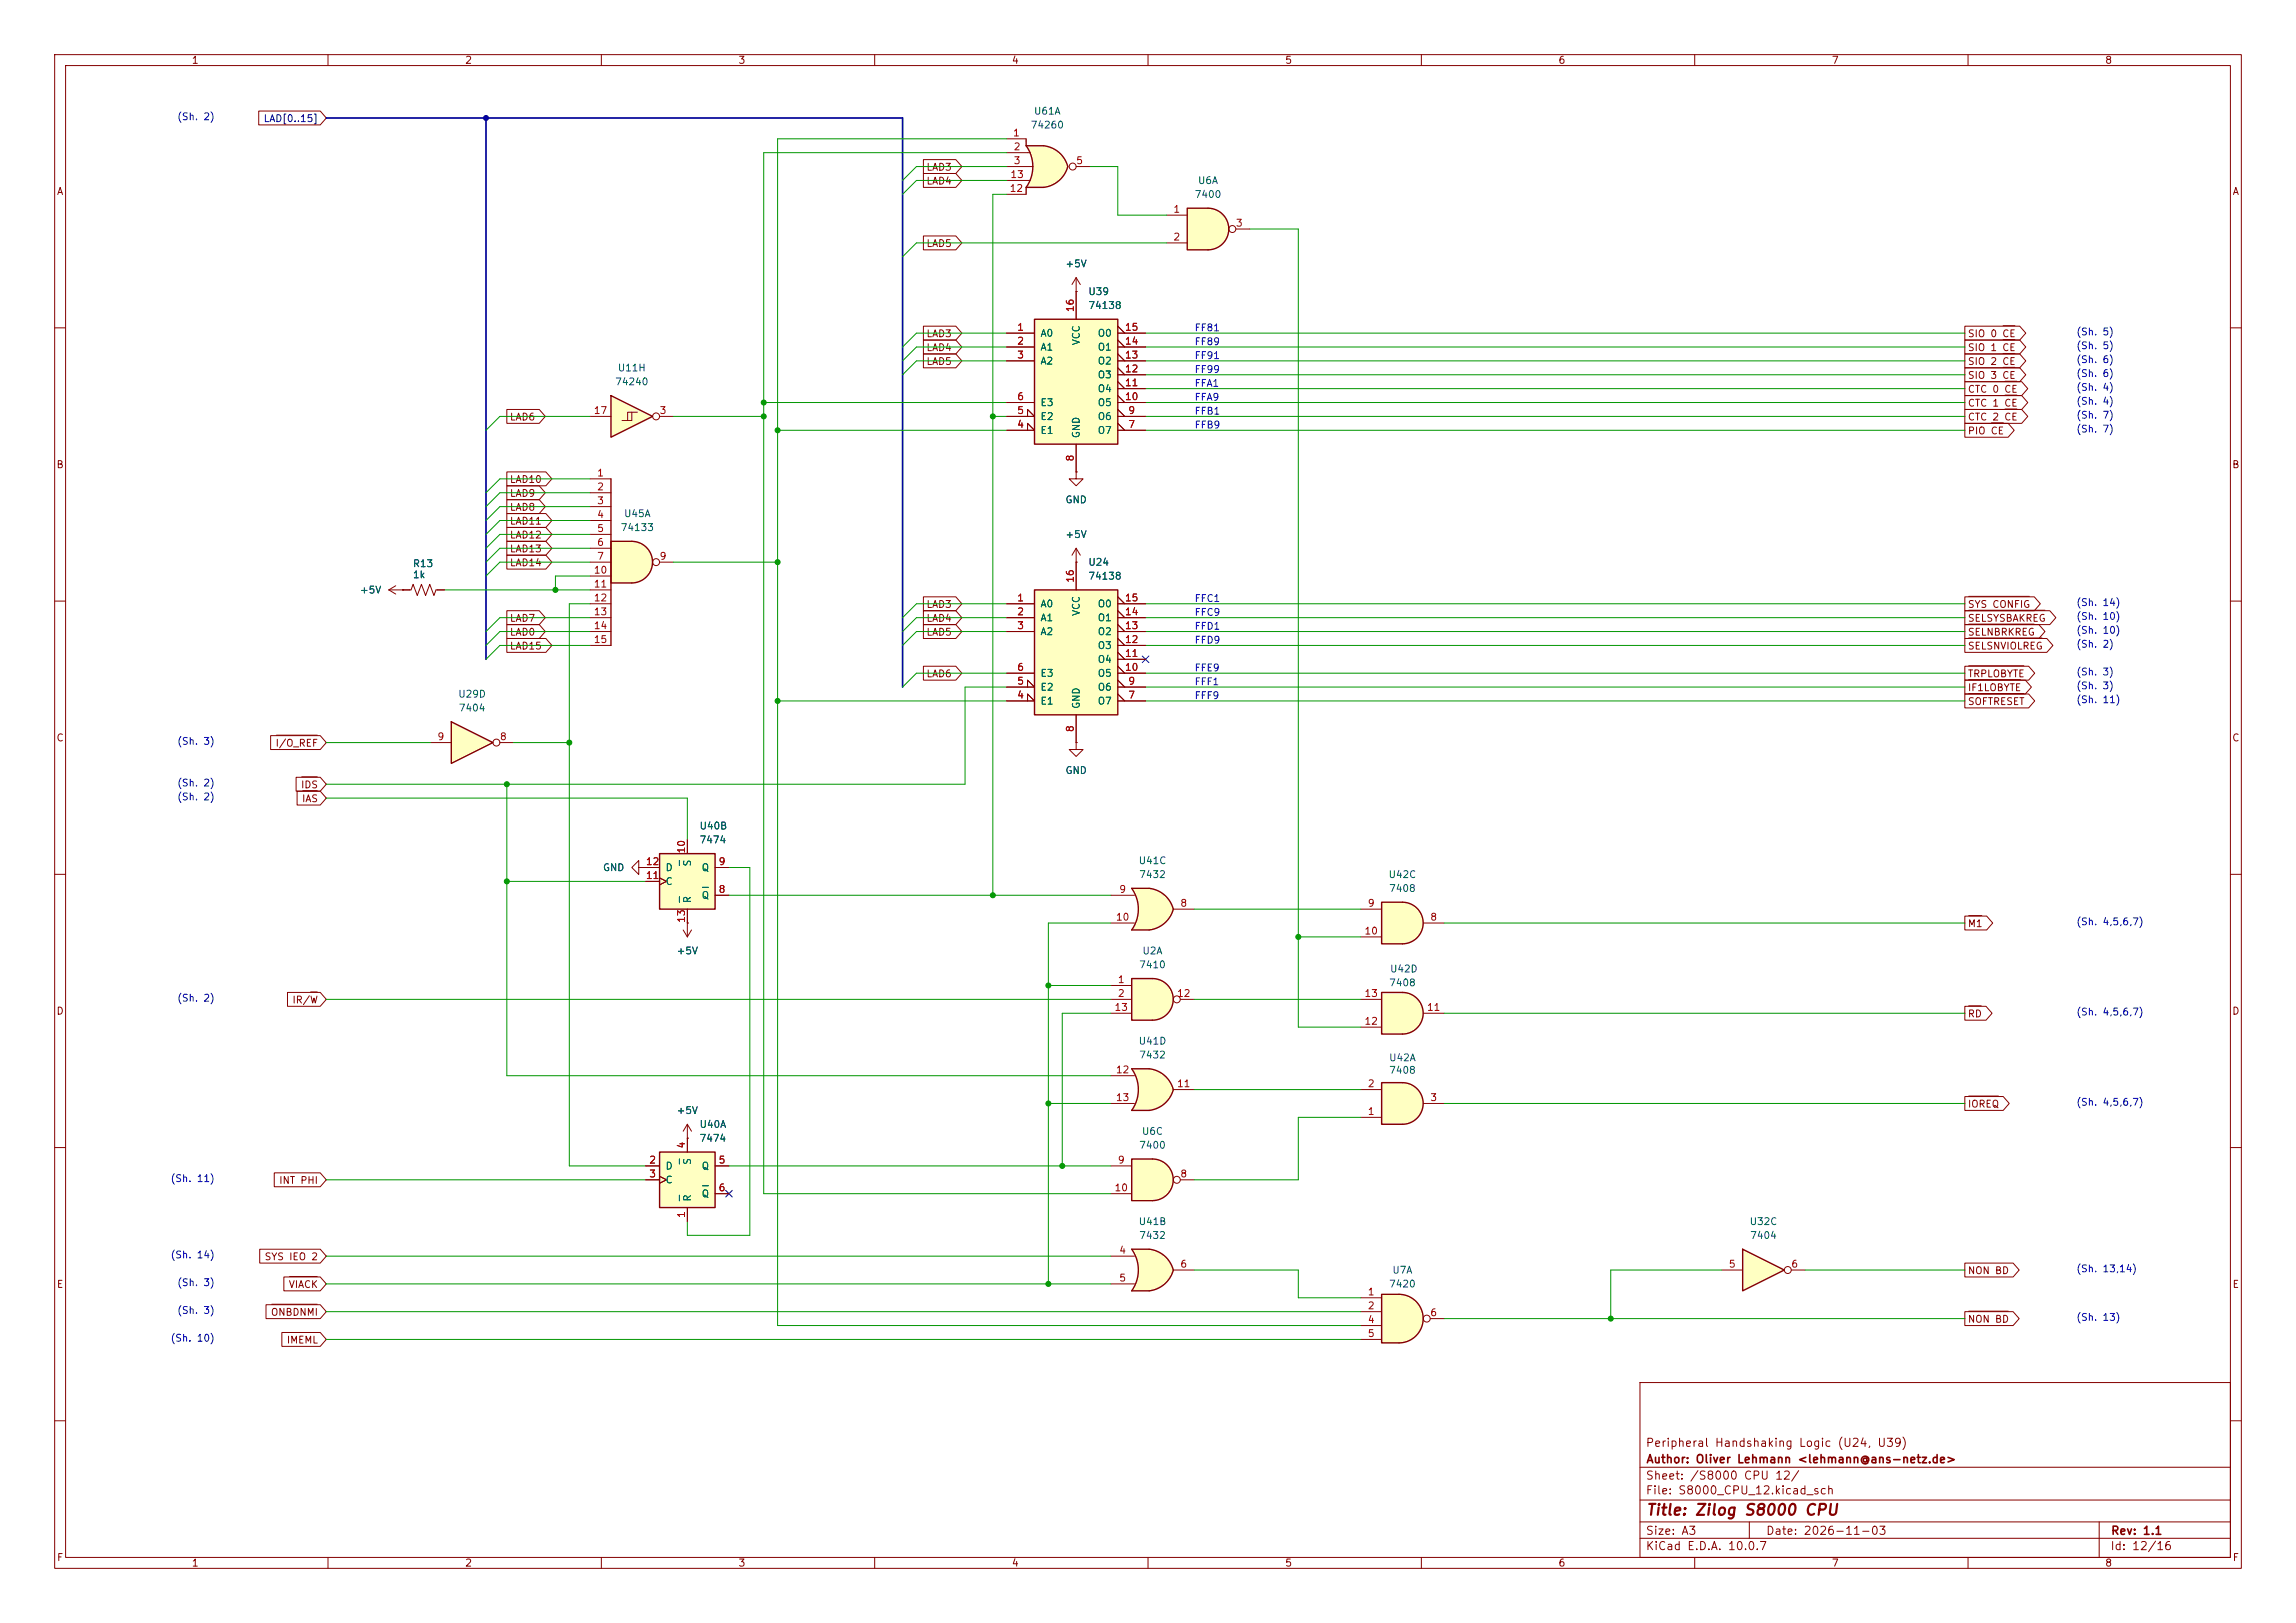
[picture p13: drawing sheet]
<svg xmlns="http://www.w3.org/2000/svg" width="420mm" height="297mm" viewBox="0 0 420 297" stroke-linecap="round" stroke-linejoin="round" font-family="sans-serif">
<defs><g id="words">
<text font-size="2" fill="#840000" x="301" y="277.8">Title: Zilog S8000 CPU</text>
<g font-size="1.5" fill="#840000">
<text x="300.9" y="265.1">Peripheral Handshaking Logic (U24, U39)</text>
<text x="301" y="268.1">Author: Oliver Lehmann &lt;lehmann@ans-netz.de&gt;</text>
<text x="300.9" y="273.8">File: S8000_CPU_12.kicad_sch</text>
<text x="300.9" y="271.1">Sheet: /S8000 CPU 12/</text>
<text x="300.9" y="281.2">Size: A3</text>
<text x="322.9" y="281.2">Date: 2026-11-03</text>
<text x="386" y="281.2">Rev: 1.1</text>
<text x="300.9" y="284">KiCad E.D.A. 10.0.7</text>
<text x="385.9" y="284">Id: 12/16</text>
</g>
<g font-size="1.3" fill="#840000">
<text x="35" y="12">1</text>
<text x="85" y="12">2</text>
<text x="135" y="12">3</text>
<text x="185" y="12">4</text>
<text x="235" y="12">5</text>
<text x="285" y="12">6</text>
<text x="335" y="12">7</text>
<text x="385" y="12">8</text>
<text x="10.3" y="36">A</text>
<text x="169.4" y="34.1">LAD4</text>
<text x="169.4" y="31.5">LAD3</text>
<text x="408.3" y="36">A</text>
<text x="169.4" y="45.5">LAD5</text>
<text x="169.4" y="64.6">LAD4</text>
<text x="169.4" y="62">LAD3</text>
<text x="359.9" y="62">SIO 0 CE</text>
<text x="359.9" y="64.6">SIO 1 CE</text>
<text x="169.4" y="67.1">LAD5</text>
<text x="359.9" y="69.6">SIO 3 CE</text>
<text x="359.9" y="67.1">SIO 2 CE</text>
<text x="93.2" y="77.3">LAD6</text>
<text x="359.9" y="77.3">CTC 2 CE</text>
<text x="359.9" y="72.2">CTC 0 CE</text>
<text x="359.9" y="74.7">CTC 1 CE</text>
<text x="359.9" y="79.8">PIO CE</text>
<text x="10.2" y="86">B</text>
<text x="93.2" y="88.7">LAD10</text>
<text x="408.2" y="86">B</text>
<text x="93.2" y="91.2">LAD9</text>
<text x="93.2" y="93.8">LAD8</text>
<text x="93.2" y="98.8">LAD12</text>
<text x="93.2" y="101.4">LAD13</text>
<text x="93.2" y="96.3">LAD11</text>
<text x="93.2" y="103.9">LAD14</text>
<text x="169.4" y="111.5">LAD3</text>
<text x="359.9" y="111.5">SYS CONFIG</text>
<text x="93.2" y="119.2">LAD15</text>
<text x="93.2" y="114.1">LAD7</text>
<text x="93.2" y="116.6">LAD0</text>
<text x="169.4" y="114.1">LAD4</text>
<text x="169.4" y="116.6">LAD5</text>
<text x="359.9" y="114.1">SELSYSBAKREG</text>
<text x="359.9" y="119.2">SELSNVIOLREG</text>
<text x="359.9" y="116.6">SELNBRKREG</text>
<text x="169.4" y="124.2">LAD6</text>
<text x="359.9" y="124.2">TRPLOBYTE</text>
<text x="359.9" y="129.3">SOFTRESET</text>
<text x="359.9" y="126.8">IF1LOBYTE</text>
<text x="10.2" y="136">C</text>
<text x="50.3" y="136.9">I/O_REF</text>
<text x="408.2" y="136">C</text>
<text x="54.9" y="144.6">IDS</text>
<text x="55.1" y="147.1">IAS</text>
<text x="359.9" y="170">M1</text>
<text x="10.2" y="186">D</text>
<text x="53.4" y="183.9">IR/W</text>
<text x="408.2" y="186">D</text>
<text x="359.9" y="186.5">RD</text>
<text x="359.9" y="203">IOREQ</text>
<text x="51" y="217">INT PHI</text>
<text x="48.3" y="230.9">SYS IEO 2</text>
<text x="359.9" y="233.5">NON BD</text>
<text x="10.3" y="236">E</text>
<text x="52.7" y="236">VIACK</text>
<text x="408.3" y="236">E</text>
<text x="49.4" y="241.1">ONBDNMI</text>
<text x="359.9" y="242.4">NON BD</text>
<text x="52.3" y="246.2">IMEML</text>
<text x="10.3" y="286">F</text>
<text x="35" y="287">1</text>
<text x="85" y="287">2</text>
<text x="135" y="287">3</text>
<text x="185" y="287">4</text>
<text x="235" y="287">5</text>
<text x="285" y="287">6</text>
<text x="335" y="287">7</text>
<text x="385" y="287">8</text>
<text x="408.3" y="286">F</text>
</g>
<g font-size="1.3" fill="#0000c2">
<text x="32.3" y="22.3">(Sh. 2)</text>
<text x="218.4" y="63.5">FF89</text>
<text x="218.4" y="60.9">FF81</text>
<text x="379.7" y="64.2">(Sh. 5)</text>
<text x="379.7" y="61.7">(Sh. 5)</text>
<text x="218.4" y="68.6">FF99</text>
<text x="218.4" y="71.1">FFA1</text>
<text x="218.4" y="66">FF91</text>
<text x="379.7" y="69.3">(Sh. 6)</text>
<text x="379.7" y="71.8">(Sh. 4)</text>
<text x="379.7" y="66.8">(Sh. 6)</text>
<text x="218.4" y="73.6">FFA9</text>
<text x="218.4" y="76.2">FFB1</text>
<text x="379.7" y="76.9">(Sh. 7)</text>
<text x="379.7" y="74.4">(Sh. 4)</text>
<text x="218.4" y="78.7">FFB9</text>
<text x="379.7" y="79.5">(Sh. 7)</text>
<text x="218.4" y="113">FFC9</text>
<text x="218.4" y="110.5">FFC1</text>
<text x="379.7" y="111.2">(Sh. 14)</text>
<text x="379.7" y="113.7">(Sh. 10)</text>
<text x="218.4" y="118.1">FFD9</text>
<text x="218.4" y="115.5">FFD1</text>
<text x="379.7" y="116.3">(Sh. 10)</text>
<text x="379.7" y="118.8">(Sh. 2)</text>
<text x="218.4" y="125.7">FFF1</text>
<text x="218.4" y="123.2">FFE9</text>
<text x="379.7" y="123.9">(Sh. 3)</text>
<text x="218.4" y="128.2">FFF9</text>
<text x="379.7" y="126.4">(Sh. 3)</text>
<text x="379.7" y="129">(Sh. 11)</text>
<text x="32.3" y="136.6">(Sh. 3)</text>
<text x="32.3" y="146.8">(Sh. 2)</text>
<text x="32.3" y="144.2">(Sh. 2)</text>
<text x="379.7" y="169.6">(Sh. 4,5,6,7)</text>
<text x="32.3" y="183.6">(Sh. 2)</text>
<text x="379.7" y="186.1">(Sh. 4,5,6,7)</text>
<text x="379.7" y="202.6">(Sh. 4,5,6,7)</text>
<text x="31.1" y="216.6">(Sh. 11)</text>
<text x="31.1" y="230.6">(Sh. 14)</text>
<text x="379.7" y="233.1">(Sh. 13,14)</text>
<text x="32.3" y="235.7">(Sh. 3)</text>
<text x="31.1" y="245.8">(Sh. 10)</text>
<text x="32.3" y="240.7">(Sh. 3)</text>
<text x="379.7" y="242">(Sh. 13)</text>
</g>
<text font-size="1.3" fill="#000084" x="48.1" y="22.6">LAD[0..15]</text>
<g font-size="1.3" fill="#006464">
<text x="188.4" y="23.8">74260</text>
<text x="189" y="21.3">U61A</text>
<text x="219" y="34">U6A</text>
<text x="218.4" y="36.5">7400</text>
<text x="194.8" y="49.2">+5V</text>
<text x="199" y="54.3">U39</text>
<text x="199" y="56.8">74138</text>
<text x="190.2" y="61.9">A0</text>
<text x="190.2" y="64.5">A1</text>
<text x="197.8" y="63.3" transform="rotate(-90 197.8 63.3)">VCC</text>
<text x="200.7" y="64.5">O1</text>
<text x="200.7" y="61.9">O0</text>
<text x="112.4" y="70.8">74240</text>
<text x="112.9" y="68.3">U11H</text>
<text x="190.2" y="67">A2</text>
<text x="200.7" y="69.5">O3</text>
<text x="200.7" y="67">O2</text>
<text x="190.2" y="77.2">E2</text>
<text x="190.2" y="74.6">E3</text>
<text x="200.7" y="77.2">O6</text>
<text x="200.7" y="74.6">O5</text>
<text x="200.7" y="72.1">O4</text>
<text x="190.2" y="79.7">E1</text>
<text x="197.8" y="80.3" transform="rotate(-90 197.8 80.3)">GND</text>
<text x="200.7" y="79.7">O7</text>
<text x="114" y="94.9">U45A</text>
<text x="194.8" y="92.4">GND</text>
<text x="113.4" y="97.5">74133</text>
<text x="194.8" y="98.8">+5V</text>
<text x="75.4" y="104.1">R13</text>
<text x="75.4" y="106.1">1k</text>
<text x="199" y="103.8">U24</text>
<text x="199" y="106.4">74138</text>
<text x="65.7" y="108.9">+5V</text>
<text x="190.2" y="111.5">A0</text>
<text x="190.2" y="114">A1</text>
<text x="197.8" y="112.8" transform="rotate(-90 197.8 112.8)">VCC</text>
<text x="200.7" y="114">O1</text>
<text x="200.7" y="111.5">O0</text>
<text x="190.2" y="116.5">A2</text>
<text x="200.7" y="119.1">O3</text>
<text x="200.7" y="116.5">O2</text>
<text x="190.2" y="124.2">E3</text>
<text x="200.7" y="124.2">O5</text>
<text x="200.7" y="121.6">O4</text>
<text x="83.7" y="128">U29D</text>
<text x="83.8" y="130.5">7404</text>
<text x="190.2" y="129.2">E1</text>
<text x="190.2" y="126.7">E2</text>
<text x="197.8" y="129.8" transform="rotate(-90 197.8 129.8)">GND</text>
<text x="200.7" y="129.2">O7</text>
<text x="200.7" y="126.7">O6</text>
<text x="194.8" y="141.9">GND</text>
<text x="127.9" y="152.1">U40B</text>
<text x="127.9" y="154.6">7474</text>
<text x="110.2" y="159.7">GND</text>
<text x="121.6" y="159.7">D</text>
<text x="126.7" y="158.7" transform="rotate(-90 126.7 158.7)">S</text>
<text x="128.2" y="159.7">Q</text>
<text x="208.2" y="158.4">U41C</text>
<text x="208.3" y="161">7432</text>
<text x="253.9" y="161">U42C</text>
<text x="121.6" y="162.3">C</text>
<text x="126.7" y="165.4" transform="rotate(-90 126.7 165.4)">R</text>
<text x="128.2" y="164.8">Q</text>
<text x="254" y="163.5">7408</text>
<text x="123.7" y="175">+5V</text>
<text x="208.3" y="177.5">7410</text>
<text x="208.9" y="175">U2A</text>
<text x="254.2" y="178.3">U42D</text>
<text x="254" y="180.8">7408</text>
<text x="208.2" y="191.5">U41D</text>
<text x="208.3" y="194">7432</text>
<text x="254" y="194.5">U42A</text>
<text x="254" y="196.8">7408</text>
<text x="123.7" y="204.2">+5V</text>
<text x="127.9" y="206.7">U40A</text>
<text x="127.9" y="209.2">7474</text>
<text x="208.8" y="208">U6C</text>
<text x="121.6" y="214.3">D</text>
<text x="126.7" y="213.3" transform="rotate(-90 126.7 213.3)">S</text>
<text x="128.2" y="214.3">Q</text>
<text x="208.3" y="210.5">7400</text>
<text x="121.6" y="216.9">C</text>
<text x="126.7" y="220" transform="rotate(-90 126.7 220)">R</text>
<text x="128.2" y="219.4">Q</text>
<text x="208.2" y="224.5">U41B</text>
<text x="208.3" y="227">7432</text>
<text x="319.9" y="224.5">U32C</text>
<text x="320" y="227">7404</text>
<text x="254.6" y="233.4">U7A</text>
<text x="254" y="235.9">7420</text>
</g>
<g font-size="1.3" fill="#a90000">
<text x="185.2" y="25.3">1</text>
<text x="185.3" y="27.8">2</text>
<text x="184.6" y="35.4">12</text>
<text x="184.7" y="32.9">13</text>
<text x="185.3" y="30.3">3</text>
<text x="196.8" y="30.3">5</text>
<text x="214.5" y="39.2">1</text>
<text x="226" y="41.8">3</text>
<text x="214.5" y="44.3">2</text>
<text x="196.7" y="57.2" transform="rotate(-90 196.7 57.2)">16</text>
<text x="186" y="60.8">1</text>
<text x="186" y="63.4">2</text>
<text x="186" y="65.9">3</text>
<text x="205.7" y="65.9">13</text>
<text x="205.7" y="63.4">14</text>
<text x="205.7" y="60.8">15</text>
<text x="205.7" y="71">11</text>
<text x="205.7" y="68.4">12</text>
<text x="108.5" y="76.1">17</text>
<text x="120.6" y="76.1">3</text>
<text x="186" y="76.1">5</text>
<text x="186" y="73.5">6</text>
<text x="205.7" y="73.5">10</text>
<text x="206.3" y="76.1">9</text>
<text x="186" y="78.6">4</text>
<text x="206.3" y="78.6">7</text>
<text x="109.1" y="87.5">1</text>
<text x="196.7" y="84.6" transform="rotate(-90 196.7 84.6)">8</text>
<text x="109.1" y="90">2</text>
<text x="109.1" y="92.6">3</text>
<text x="109.1" y="95.1">4</text>
<text x="109.1" y="97.7">5</text>
<text x="109.1" y="100.2">6</text>
<text x="108.5" y="105.3">10</text>
<text x="108.5" y="107.8">11</text>
<text x="109.1" y="102.7">7</text>
<text x="120.6" y="102.7">9</text>
<text x="196.7" y="106.7" transform="rotate(-90 196.7 106.7)">16</text>
<text x="108.5" y="110.4">12</text>
<text x="108.5" y="112.9">13</text>
<text x="186" y="110.4">1</text>
<text x="186" y="112.9">2</text>
<text x="205.7" y="112.9">14</text>
<text x="205.7" y="110.4">15</text>
<text x="108.5" y="115.4">14</text>
<text x="108.5" y="118">15</text>
<text x="186" y="115.4">3</text>
<text x="205.7" y="118">12</text>
<text x="205.7" y="115.4">13</text>
<text x="186" y="125.6">5</text>
<text x="186" y="123.1">6</text>
<text x="205.7" y="123.1">10</text>
<text x="205.7" y="120.5">11</text>
<text x="206.3" y="125.6">9</text>
<text x="186" y="128.1">4</text>
<text x="206.3" y="128.1">7</text>
<text x="79.9" y="135.8">9</text>
<text x="91.3" y="135.8">8</text>
<text x="196.7" y="134.1" transform="rotate(-90 196.7 134.1)">8</text>
<text x="118" y="161.2">11</text>
<text x="118" y="158.6">12</text>
<text x="125.6" y="156.3" transform="rotate(-90 125.6 156.3)">10</text>
<text x="131.3" y="158.6">9</text>
<text x="131.3" y="163.7">8</text>
<text x="204.6" y="163.7">9</text>
<text x="215.8" y="166.2">8</text>
<text x="250.1" y="166.2">9</text>
<text x="125.6" y="169" transform="rotate(-90 125.6 169)">13</text>
<text x="204" y="168.8">10</text>
<text x="249.5" y="171.3">10</text>
<text x="261.5" y="168.8">8</text>
<text x="203.8" y="185.3">13</text>
<text x="204.4" y="180.2">1</text>
<text x="204.4" y="182.7">2</text>
<text x="215.2" y="182.7">12</text>
<text x="249.5" y="182.7">13</text>
<text x="260.9" y="185.3">11</text>
<text x="249.5" y="187.8">12</text>
<text x="204" y="196.7">12</text>
<text x="204" y="201.8">13</text>
<text x="215.2" y="199.3">11</text>
<text x="250.1" y="199.3">2</text>
<text x="261.5" y="201.8">3</text>
<text x="250.1" y="204.3">1</text>
<text x="118.6" y="213.2">2</text>
<text x="118.6" y="215.8">3</text>
<text x="125.6" y="210.3" transform="rotate(-90 125.6 210.3)">4</text>
<text x="131.3" y="213.2">5</text>
<text x="204.4" y="213.2">9</text>
<text x="215.8" y="215.8">8</text>
<text x="131.3" y="218.3">6</text>
<text x="203.8" y="218.3">10</text>
<text x="125.6" y="223" transform="rotate(-90 125.6 223)">1</text>
<text x="204.6" y="229.7">4</text>
<text x="215.8" y="232.3">6</text>
<text x="316.1" y="232.3">5</text>
<text x="327.6" y="232.3">6</text>
<text x="204.6" y="234.8">5</text>
<text x="250.1" y="237.4">1</text>
<text x="250.1" y="239.9">2</text>
<text x="250.1" y="242.4">4</text>
<text x="250.1" y="245">5</text>
<text x="261.5" y="241.2">6</text>
</g>
</g></defs>
<g fill="none" stroke="#840000" stroke-width=".18">
<path d="M10 10h400v277h-400zM12 12h396v273h-396zM60 10v2M110 10v2M160 10v2M210 10v2M260 10v2M310 10v2M360 10v2M10 60h2M408 60h2M10 110h2"/>
<path d="M408 110h2M10 160h2M408 160h2M10 210h2M408 210h2M300 253h108v32h-108zM10 260h2M300 278.5h108M300 274.5h108M300 268.5h108M320 278.5v3M384 278.5v6.5"/>
<path d="M408 260h2M60 285v2M110 285v2M160 285v2M210 285v2M260 285v2M300 281.5h108M310 285v2M360 285v2"/>
</g>
<path d="M111.8 72.4l7.6 3.8-7.6 3.8z" fill="#ffffc2"/>
<path d="M111.8 72.4l7.6 3.8-7.6 3.8z" fill="none" stroke="#840000" stroke-width=".25"/>
<g fill="none" stroke="#840000" stroke-width=".18">
<path d="M107.9 76.2h3.9M115.6 75.4v1.6h-1.8M116.6 75.4h-1.8v1.6M120.6 76.2h2.6M71.1 108l1.3 .7M71.1 108h2.6M72.4 107.2l-1.3 .8M73.7 108h.1"/>
<circle cx="120" cy="76.2" r=".63"/>
</g>
<path d="M255.9 236.9a4.4 4.4 0 0 1 4.4 4.4 4.4 4.4 0 0 1-4.4 4.4z" fill="#ffffc2" stroke="#ffffc2" stroke-width=".18"/>
<path d="M252.7 236.9h3.2v8.8h-3.2z" fill="#ffffc2"/>
<path d="M252.7 236.9h3.2a4.4 4.4 0 0 1 4.4 4.4 4.4 4.4 0 0 1-4.4 4.4h-3.2z" fill="none" stroke="#840000" stroke-width=".25"/>
<g fill="none" stroke="#840000" stroke-width=".18">
<path d="M248.9 237.5h3.8M248.9 240h3.8M248.9 242.6h3.8M248.9 245.1h3.8M261.6 241.3h2.6"/>
<circle cx="261" cy="241.3" r=".63"/>
</g>
<path d="M256.5 181.6a3.8 3.8 0 0 1 3.8 3.8 3.8 3.8 0 0 1-3.8 3.8z" fill="#ffffc2" stroke="#ffffc2" stroke-width=".18"/>
<path d="M252.7 181.6h3.8v7.6h-3.8z" fill="#ffffc2"/>
<path d="M252.7 181.6h3.8a3.8 3.8 0 0 1 3.8 3.8 3.8 3.8 0 0 1-3.8 3.8h-3.8z" fill="none" stroke="#840000" stroke-width=".25"/>
<path d="M248.9 188h3.8M248.9 182.9h3.8M260.3 185.4h3.9" fill="none" stroke="#840000" stroke-width=".18"/>
<path d="M256.5 165.1a3.8 3.8 0 0 1 3.8 3.8 3.8 3.8 0 0 1-3.8 3.8z" fill="#ffffc2" stroke="#ffffc2" stroke-width=".18"/>
<path d="M252.7 165.1h3.8v7.6h-3.8z" fill="#ffffc2"/>
<path d="M252.7 165.1h3.8a3.8 3.8 0 0 1 3.8 3.8 3.8 3.8 0 0 1-3.8 3.8h-3.8z" fill="none" stroke="#840000" stroke-width=".25"/>
<path d="M248.9 166.4h3.8M248.9 171.5h3.8M260.3 168.9h3.9" fill="none" stroke="#840000" stroke-width=".18"/>
<path d="M256.5 198.1a3.8 3.8 0 0 1 3.8 3.8 3.8 3.8 0 0 1-3.8 3.8z" fill="#ffffc2" stroke="#ffffc2" stroke-width=".18"/>
<path d="M252.7 198.1h3.8v7.6h-3.8z" fill="#ffffc2"/>
<path d="M252.7 198.1h3.8a3.8 3.8 0 0 1 3.8 3.8 3.8 3.8 0 0 1-3.8 3.8h-3.8z" fill="none" stroke="#840000" stroke-width=".25"/>
<path d="M73.7 108h1.5l.4-1.1 .7 2.1 .8-2.1 .8 2.1 .7-2.1 .8 2.1 .4-1h1.5M248.9 199.4h3.8M248.9 204.5h3.8M260.3 201.9h3.9" fill="none" stroke="#840000" stroke-width=".18"/>
<path d="M318.8 228.6l7.6 3.8-7.6 3.8z" fill="#ffffc2"/>
<path d="M318.8 228.6l7.6 3.8-7.6 3.8z" fill="none" stroke="#840000" stroke-width=".25"/>
<g fill="none" stroke="#840000" stroke-width=".18">
<path d="M315 232.4h3.8M327.7 232.4h2.5"/>
<circle cx="327" cy="232.4" r=".63"/>
</g>
<path d="M187.7 26.7h3.2M187.7 34.3h3.2" fill="none" stroke="#ffffc2" stroke-width=".18"/>
<g fill="#ffffc2" stroke="#ffffc2" stroke-width=".18">
<path d="M190.3 29.1l5 1.4a5.2 5.2 0 0 1-4.4 3.8z"/>
<path d="M190.9 26.7a5.1 5.1 0 0 1 4.4 3.8l-5 1.3z"/>
</g>
<path d="M187.7 26.7h3.2v7.6h-3.2a6.7 6.7 0 0 0 0-7.6z" fill="#ffffc2"/>
<path d="M187.7 25.5v1.2M187.7 26.7a6.6 6.6 0 0 1 0 7.6M187.7 26.7h3.2M187.7 34.3h3.2M187.7 34.3v1.2M190.9 26.7a5.1 5.1 0 0 1 4.4 3.8 5.2 5.2 0 0 1-4.4 3.8" fill="none" stroke="#840000" stroke-width=".25"/>
<g fill="none" stroke="#840000" stroke-width=".18">
<path d="M184.1 27.9h4.4M184.1 30.5h4.9M184.1 33h4.4M184.1 25.4h3.6M184.1 35.6h3.6M196.8 30.5h2.6"/>
<circle cx="196.2" cy="30.5" r=".63"/>
</g>
<path d="M120.6 156.2h10.2v10.2h-10.2z" fill="#ffffc2"/>
<path d="M120.6 156.2h10.2v10.2h-10.2z" fill="none" stroke="#840000" stroke-width=".25"/>
<g fill="none" stroke="#840000" stroke-width=".18">
<path d="M118.1 158.8h2.5M125.7 153.7v2.5M130.8 158.8h2.5M118.1 161.3h2.5M120.6 160.7l1.3 .6-1.3 .6M125 170.2l.7 1.3M125.7 168.9h.1M125.7 166.4v5.1M126.5 170.2l-.8 1.3M130.8 163.8h2.5M125.7 208.3h.1M125.7 205.7v2.6"/>
<path d="M125.7 205.7l-.7 1.3M125.7 205.7l.8 1.3"/>
</g>
<path d="M124.3 157.5v.9M124.3 164.1v1M128.5 162.4h1.1" fill="none" stroke="#006464" stroke-width=".18"/>
<path d="M120.6 210.8h10.2v10.2h-10.2z" fill="#ffffc2"/>
<path d="M120.6 210.8h10.2v10.2h-10.2z" fill="none" stroke="#840000" stroke-width=".25"/>
<path d="M196.8 53.3h.1M196.8 50.8l-.7 1.3M196.8 50.8l.8 1.3M196.8 50.8v2.5M118.1 213.4h2.5M118.1 215.9h2.5M120.6 215.3l1.3 .6-1.3 .6M125.7 208.3v2.5M130.8 213.4h2.5M130.8 218.4h2.5M125.7 221v2.5" fill="none" stroke="#840000" stroke-width=".18"/>
<path d="M124.3 212.1v.9M124.3 218.7v1M128.5 217h1.1" fill="none" stroke="#006464" stroke-width=".18"/>
<path d="M115.6 99.1a3.8 3.8 0 0 1 3.8 3.8 3.8 3.8 0 0 1-3.8 3.8z" fill="#ffffc2" stroke="#ffffc2" stroke-width=".18"/>
<path d="M111.8 99.1h3.8v7.6h-3.8z" fill="#ffffc2"/>
<path d="M111.8 99.1h3.8a3.8 3.8 0 0 1 3.8 3.8 3.8 3.8 0 0 1-3.8 3.8h-3.8zM111.8 87.6v30.5" fill="none" stroke="#840000" stroke-width=".25"/>
<g fill="none" stroke="#840000" stroke-width=".18">
<path d="M107.9 87.6h3.9M107.9 90.2h3.9M107.9 92.7h3.9M107.9 95.3h3.9M107.9 97.8h3.9M107.9 100.3h3.9M107.9 102.9h3.9M107.9 105.4h3.9M107.9 108h3.9M107.9 110.5h3.9M107.9 113h3.9M107.9 115.6h3.9"/>
<path d="M107.9 118.1h3.9M120.6 102.9h2.6M116.8 158.8v-1.3l-1.2 1.3 1.2 1.2v-1.2h1.3M118.1 158.8h.1"/>
<circle cx="120" cy="102.9" r=".63"/>
</g>
<path d="M207 228.6h3.2M207 236.2h3.2" fill="none" stroke="#ffffc2" stroke-width=".18"/>
<g fill="#ffffc2" stroke="#ffffc2" stroke-width=".18">
<path d="M209.6 231.1l5 1.3a5.2 5.2 0 0 1-4.4 3.8z"/>
<path d="M210.2 228.6a5.1 5.1 0 0 1 4.4 3.8l-4.9 1.3z"/>
</g>
<path d="M207 228.6h3.2v7.6h-3.2a6.7 6.7 0 0 0 0-7.6z" fill="#ffffc2"/>
<path d="M210.2 228.6h-3.2a6.6 6.6 0 0 1 0 7.6h3.2M210.2 228.6a5.2 5.2 0 0 1 4.4 3.8 5.2 5.2 0 0 1-4.4 3.8" fill="none" stroke="#840000" stroke-width=".25"/>
<path d="M203.2 229.9h4.3M203.2 234.9h4.3M214.6 232.4h3.8" fill="none" stroke="#840000" stroke-width=".18"/>
<path d="M207 195.6h3.2M207 203.2h3.2" fill="none" stroke="#ffffc2" stroke-width=".18"/>
<g fill="#ffffc2" stroke="#ffffc2" stroke-width=".18">
<path d="M209.6 198l5 1.4a5.2 5.2 0 0 1-4.4 3.8z"/>
<path d="M210.2 195.6a5.1 5.1 0 0 1 4.4 3.8l-4.9 1.3z"/>
</g>
<path d="M207 195.6h3.2v7.6h-3.2a6.7 6.7 0 0 0 0-7.6z" fill="#ffffc2"/>
<path d="M210.2 195.6h-3.2a6.6 6.6 0 0 1 0 7.6h3.2M210.2 195.6a5.2 5.2 0 0 1 4.4 3.8 5.2 5.2 0 0 1-4.4 3.8" fill="none" stroke="#840000" stroke-width=".25"/>
<path d="M203.2 196.9h4.3M214.6 199.4h3.8M203.2 201.9h4.3" fill="none" stroke="#840000" stroke-width=".18"/>
<path d="M210.8 212.1a3.8 3.8 0 0 1 3.8 3.8 3.8 3.8 0 0 1-3.8 3.8z" fill="#ffffc2" stroke="#ffffc2" stroke-width=".18"/>
<path d="M207 212.1h3.8v7.6h-3.8z" fill="#ffffc2"/>
<path d="M207 212.1h3.8a3.8 3.8 0 0 1 3.8 3.8 3.8 3.8 0 0 1-3.8 3.8h-3.8z" fill="none" stroke="#840000" stroke-width=".25"/>
<g fill="none" stroke="#840000" stroke-width=".18">
<path d="M203.2 213.4h3.8M203.2 218.4h3.8M215.9 215.9h2.5"/>
<circle cx="215.3" cy="215.9" r=".63"/>
</g>
<path d="M189.2 58.4h15.3v22.9h-15.3z" fill="#ffffc2"/>
<path d="M189.2 58.4h15.3v22.9h-15.3z" fill="none" stroke="#840000" stroke-width=".25"/>
<g fill="none" stroke="#840000" stroke-width=".18">
<path d="M196.8 53.3v5.1M204.5 59.7l1.2 1.3M184.1 78.7h5.1l-1.2-1.2v1.2M184.1 76.2h5.1l-1.2-1.3v1.3M184.1 61h5.1M184.1 63.5h5.1M184.1 66h5.1M184.1 73.7h5.1M204.5 61h5M204.5 63.5h5M204.5 66h5M204.5 78.7h5"/>
<path d="M204.5 76.2h5M204.5 73.7h5M204.5 77.5l1.2 1.2M204.5 74.9l1.2 1.3M204.5 72.4l1.2 1.3M204.5 71.1h5M204.5 69.9l1.2 1.2M204.5 68.6h5M204.5 67.3l1.2 1.3M204.5 64.8l1.2 1.2M204.5 62.2l1.2 1.3M196.8 81.3v5.1"/>
</g>
<path d="M221 38.1a3.8 3.8 0 0 1 3.8 3.8 3.8 3.8 0 0 1-3.8 3.8z" fill="#ffffc2" stroke="#ffffc2" stroke-width=".18"/>
<path d="M217.2 38.1h3.8v7.6h-3.8z" fill="#ffffc2"/>
<path d="M217.2 38.1h3.8a3.8 3.8 0 0 1 3.8 3.8 3.8 3.8 0 0 1-3.8 3.8h-3.8z" fill="none" stroke="#840000" stroke-width=".25"/>
<g fill="none" stroke="#840000" stroke-width=".18">
<path d="M213.4 39.4h3.8M213.4 44.5h3.8M226.1 41.9h2.5"/>
<circle cx="225.4" cy="41.9" r=".63"/>
</g>
<path d="M189.2 108h15.3v22.8h-15.3z" fill="#ffffc2"/>
<path d="M189.2 108h15.3v22.8h-15.3z" fill="none" stroke="#840000" stroke-width=".25"/>
<g fill="none" stroke="#840000" stroke-width=".18">
<path d="M184.1 110.5h5.1M184.1 113h5.1M184.1 115.6h5.1M196.8 102.9v5.1M204.5 110.5h5M204.5 113h5M204.5 115.6h5M204.5 119.4l1.2 1.3M204.5 118.1h5M204.5 116.8l1.2 1.3M204.5 114.3l1.2 1.3M204.5 111.8l1.2 1.2"/>
<path d="M204.5 109.2l1.2 1.3M184.1 128.3h5.1l-1.2-1.3v1.3M184.1 125.7h5.1l-1.2-1.2v1.2M184.1 123.2h5.1M196.8 135.9v1.3h1.3l-1.3 1.2-1.2-1.2h1.2M196.8 135.9h.1M196.8 130.8v5.1M204.5 128.3h5M204.5 125.7h5M204.5 123.2h5M204.5 127l1.2 1.3M204.5 124.5l1.2 1.2"/>
<path d="M204.5 121.9l1.2 1.3M204.5 120.7h5"/>
</g>
<path d="M210.8 179.1a3.8 3.8 0 0 1 3.8 3.8 3.8 3.8 0 0 1-3.8 3.8z" fill="#ffffc2" stroke="#ffffc2" stroke-width=".18"/>
<path d="M207 179.1h3.8v7.6h-3.8z" fill="#ffffc2"/>
<path d="M207 179.1h3.8a3.8 3.8 0 0 1 3.8 3.8 3.8 3.8 0 0 1-3.8 3.8h-3.8z" fill="none" stroke="#840000" stroke-width=".25"/>
<g fill="none" stroke="#840000" stroke-width=".18">
<path d="M203.2 180.3h3.8M203.2 182.9h3.8M203.2 185.4h3.8M215.9 182.9h2.5"/>
<circle cx="215.3" cy="182.9" r=".63"/>
</g>
<path d="M207 162.6h3.2M207 170.2h3.2" fill="none" stroke="#ffffc2" stroke-width=".18"/>
<g fill="#ffffc2" stroke="#ffffc2" stroke-width=".18">
<path d="M209.6 165l5 1.4a5.2 5.2 0 0 1-4.4 3.8z"/>
<path d="M210.2 162.6a5.1 5.1 0 0 1 4.4 3.8l-4.9 1.3z"/>
</g>
<path d="M207 162.6h3.2v7.6h-3.2a6.7 6.7 0 0 0 0-7.6z" fill="#ffffc2"/>
<path d="M210.2 162.6h-3.2a6.6 6.6 0 0 1 0 7.6h3.2M210.2 162.6a5.2 5.2 0 0 1 4.4 3.8 5.2 5.2 0 0 1-4.4 3.8" fill="none" stroke="#840000" stroke-width=".25"/>
<path d="M203.2 163.8h4.3M203.2 168.9h4.3M214.6 166.4h3.8" fill="none" stroke="#840000" stroke-width=".18"/>
<path d="M82.5 132.1l7.7 3.8-7.7 3.8z" fill="#ffffc2"/>
<path d="M82.5 132.1l7.7 3.8-7.7 3.8z" fill="none" stroke="#840000" stroke-width=".25"/>
<g fill="none" stroke="#840000" stroke-width=".18">
<path d="M47.3 20.3h11.3l1.1 1.3-1.1 1.3h-11.3zM168.9 31.7h5.9l1.2 1.3-1.2 1.3h-5.9zM168.9 29.2h5.9l1.2 1.3-1.2 1.3h-5.9zM168.9 59.7h5.9l1.2 1.3-1.2 1.2h-5.9zM168.9 43.2h5.9l1.2 1.3-1.2 1.2h-5.9zM196.8 53.3h.1M196.8 53.3v5.1M204.5 59.7l1.2 1.3M359.4 59.7h10.1l1.1 1.3-1.1 1.2h-10.1zM366.4 59.6h2.2M92.7 74.9h5.9l1.2 1.3-1.2 1.3h-5.9zM168.9 62.2h5.9l1.2 1.3-1.2 1.3h-5.9z"/>
<path d="M168.9 64.8h5.9l1.2 1.2-1.2 1.3h-5.9zM184.1 78.7h5.1l-1.2-1.2v1.2M184.1 76.2h5.1l-1.2-1.3v1.3M184.1 61h5.1M184.1 63.5h5.1M184.1 66h5.1M184.1 73.7h5.1M204.5 61h5M204.5 63.5h5M204.5 66h5M204.5 78.7h5M204.5 76.2h5"/>
<path d="M204.5 73.7h5M204.5 77.5l1.2 1.2M204.5 74.9l1.2 1.3M204.5 72.4l1.2 1.3M204.5 71.1h5M204.5 69.9l1.2 1.2M204.5 68.6h5M204.5 67.3l1.2 1.3M204.5 64.8l1.2 1.2M204.5 62.2l1.2 1.3M359.4 77.5h7.9l1.1 1.2-1.1 1.3h-7.9zM359.4 62.2h10.1l1.1 1.3-1.1 1.3h-10.1z"/>
<path d="M359.4 67.3h10.1l1.1 1.3-1.1 1.3h-10.1zM359.4 64.8h10.1l1.1 1.2-1.1 1.3h-10.1zM359.4 74.9h10.4l1.1 1.3-1.1 1.3h-10.4zM359.4 69.8h10.4l1.1 1.3-1.1 1.3h-10.4zM359.4 72.4h10.4l1.1 1.3-1.1 1.2h-10.4zM364.3 77.4h2.2M366.4 62.1h2.2M366.4 67.2h2.2M366.4 64.7h2.2M366.8 74.8h2.1M366.8 69.8h2.1M366.8 72.3h2.1"/>
<path d="M92.7 96.5h7.1l1.2 1.3-1.2 1.3h-7.1zM92.7 86.4h7.1l1.2 1.2-1.2 1.3h-7.1zM92.7 99.1h7.1l1.2 1.2-1.2 1.3h-7.1zM92.7 88.9h5.9l1.2 1.3-1.2 1.2h-5.9zM92.7 91.4h5.9l1.2 1.3-1.2 1.3h-5.9zM92.7 94h7.1l1.2 1.3-1.2 1.2h-7.1zM196.8 86.4v1.2h1.3l-1.3 1.3-1.2-1.3h1.2M196.8 86.4h.1M196.8 81.3v5.1M73.7 108h.1M73.7 108h1.2M80 108h1.3"/>
<path d="M92.7 116.8h7.1l1.2 1.3-1.2 1.3h-7.1zM92.7 111.8h5.9l1.2 1.2-1.2 1.3h-5.9zM92.7 101.6h7.1l1.2 1.3-1.2 1.2h-7.1zM92.7 114.3h5.9l1.2 1.3-1.2 1.2h-5.9zM168.9 111.8h5.9l1.2 1.2-1.2 1.3h-5.9zM168.9 114.3h5.9l1.2 1.3-1.2 1.2h-5.9zM168.9 109.2h5.9l1.2 1.3-1.2 1.3h-5.9zM184.1 110.5h5.1M184.1 113h5.1M184.1 115.6h5.1M196.8 102.9h.1M196.8 100.3l-.7 1.3"/>
<path d="M196.8 100.3l.8 1.3M196.8 100.3v7.7M204.5 110.5h5M204.5 113h5M204.5 115.6h5M204.5 119.4l1.2 1.3M204.5 118.1h5M204.5 116.8l1.2 1.3M204.5 114.3l1.2 1.3M204.5 111.8l1.2 1.2M204.5 109.2l1.2 1.3M359.4 109.2h12.7l1.1 1.3-1.1 1.3h-12.7z"/>
<path d="M359.4 111.8h15.6l1.1 1.2-1.1 1.3h-15.6zM359.4 116.8h15l1.1 1.3-1.1 1.3h-15zM359.4 114.3h13.6l1.1 1.3-1.1 1.2h-13.6zM360.1 109.1h11.1M360.1 111.7h14M360.1 116.8h13.4M360.1 114.2h12M49.5 134.6h9.1l1.1 1.3-1.1 1.3h-9.1zM50.5 134.5h7.5M78.7 135.9h3.8M91.4 135.9h2.6M168.9 121.9h5.9l1.2 1.3-1.2 1.3h-5.9z"/>
<path d="M184.1 128.3h5.1l-1.2-1.3v1.3M184.1 125.7h5.1l-1.2-1.2v1.2M184.1 123.2h5.1M196.8 135.9h.1M196.8 130.8v5.1M204.5 128.3h5M204.5 125.7h5M204.5 123.2h5M204.5 127l1.2 1.3M204.5 124.5l1.2 1.2M204.5 121.9l1.2 1.3M204.5 120.7h5"/>
<path d="M359.4 127h11.7l1.1 1.3-1.1 1.2h-11.7zM359.4 124.5h11.1l1.1 1.2-1.1 1.3h-11.1zM359.4 121.9h11.7l1.1 1.3-1.1 1.3h-11.7zM360.1 126.9h10.1M360.1 124.4h9.5M360.1 121.8h10.1M54.2 142.2h4.4l1.1 1.3-1.1 1.3h-4.4zM54.3 144.8h4.3l1.1 1.3-1.1 1.2h-4.3zM55.2 142.2h2.8M55.4 144.7h2.6M118.1 158.8h.1M118.1 158.8h2.5"/>
<path d="M125.7 153.7v2.5M130.8 158.8h2.5M118.1 161.3h2.5M120.6 160.7l1.3 .6-1.3 .6M125.7 168.9h.1M125.7 166.4v2.5M130.8 163.8h2.5M359.4 167.6h4l1.1 1.3-1.1 1.3h-4zM360.1 167.6h2.4M52.6 181.6h6l1.1 1.3-1.1 1.3h-6zM56.8 181.5h1.2M359.4 184.1h3.9l1.1 1.3-1.1 1.3h-3.9z"/>
<path d="M360.1 184.1h2.3M50.2 214.6h8.4l1.1 1.3-1.1 1.3h-8.4zM118.1 213.4h2.5M118.1 215.9h2.5M120.6 215.3l1.3 .6-1.3 .6M125.7 208.3h.1M125.7 208.3v2.5M130.8 213.4h2.5M130.8 218.4h2.5M359.4 200.7h7l1.1 1.2-1.1 1.3h-7zM360.1 200.6h5.4M47.5 228.6h11.1l1.1 1.3-1.1 1.2h-11.1z"/>
<path d="M48.7 238.8h9.9l1.1 1.2-1.1 1.3h-9.9zM49.7 238.7h8.3M51.9 233.7h6.7l1.1 1.2-1.1 1.3h-6.7zM53 233.6h5M125.7 221v2.5M359.4 231.1h8.8l1.2 1.3-1.2 1.3h-8.8zM360.1 239.9h7.3M51.6 243.8h7l1.1 1.3-1.1 1.3h-7zM359.4 240h8.8l1.2 1.3-1.2 1.3h-8.8z"/>
<circle cx="90.8" cy="135.9" r=".63"/>
</g>
<path d="M59.7 21.6h105.4v104.1M88.9 21.6v99.1" fill="none" stroke="#000084" stroke-width=".3"/>
<g fill="none" stroke="#009600" stroke-width=".18">
<path d="M184.1 25.4h-41.9v217.2h106.7M184.1 27.9h-44.4v190.5h63.5M184.1 30.5h-16.5l-2.5 2.5M184.1 35.6h-2.5v128.2M184.1 33h-16.5l-2.5 2.6M199.4 30.5h5.1v8.9h8.9M213.4 44.5h-45.8l-2.5 2.5M228.6 41.9h8.9v146.1h11.4M107.9 76.2h-16.5l-2.5 2.5M123.2 76.2h16.5M139.7 73.7h44.4M142.2 78.7h41.9"/>
<path d="M181.6 76.2h2.5M184.1 61h-16.5l-2.5 2.5M184.1 66h-16.5l-2.5 2.6M184.1 63.5h-16.5l-2.5 2.5M209.5 76.2h149.9M209.5 73.7h149.9M209.5 61h149.9M209.5 66h149.9M209.5 78.7h149.9M209.5 63.5h149.9M209.5 71.1h149.9M209.5 68.6h149.9"/>
<path d="M107.9 90.2h-16.5l-2.5 2.5M107.9 92.7h-16.5l-2.5 2.6M107.9 95.3h-16.5l-2.5 2.5M107.9 97.8h-16.5l-2.5 2.5M107.9 87.6h-16.5l-2.5 2.6M81.3 108h26.6M107.9 110.5h-3.8v102.9h14M107.9 118.1h-16.5l-2.5 2.6M107.9 102.9h-16.5l-2.5 2.5M107.9 115.6h-16.5l-2.5 2.5M107.9 100.3h-16.5l-2.5 2.6M107.9 105.4h-6.3v2.6"/>
<path d="M107.9 113h-16.5l-2.5 2.6M123.2 102.9h19M184.1 115.6h-16.5l-2.5 2.5M184.1 113h-16.5l-2.5 2.6M184.1 110.5h-16.5l-2.5 2.5M209.5 118.1h149.9M209.5 115.6h149.9M209.5 113h149.9M209.5 110.5h149.9M59.7 135.9h19M94 135.9h10.1M142.2 128.3h41.9"/>
<path d="M184.1 125.7h-7.6v17.8h-116.8M184.1 123.2h-16.5l-2.5 2.5M209.5 125.7h149.9M209.5 128.3h149.9M209.5 123.2h149.9M59.7 146.1h66v7.6M92.7 143.5v53.4h110.5M133.3 158.8h3.9v67.3h-11.5v-2.6M92.7 161.3h25.4M133.3 163.8h69.9M203.2 168.9h-11.4v66M218.4 166.4h30.5"/>
<path d="M237.5 171.5h11.4M264.2 168.9h95.2M59.7 182.9h143.5M191.8 180.3h11.4M203.2 185.4h-8.9v28M218.4 199.4h30.5M218.4 182.9h30.5M264.2 185.4h95.2M59.7 215.9h58.4M133.3 213.4h69.9M191.8 201.9h11.4M248.9 204.5h-11.4v11.4h-19.1"/>
<path d="M264.2 201.9h95.2M59.7 234.9h143.5M59.7 229.9h143.5M218.4 232.4h19.1v5.1h11.4M315 232.4h-20.4v8.9M330.2 232.4h29.2M59.7 245.1h189.2M59.7 240h189.2M264.2 241.3h95.2"/>
</g>
<path d="M208.9 120l1.3 1.3M210.2 120l-1.3 1.3M132.7 217.8l1.3 1.2M134 217.8l-1.3 1.2" fill="none" stroke="#000084" stroke-width=".18"/>
<path d="M124.3 157.5v.9M124.3 164.1v1M128.5 162.4h1.1M124.3 212.1v.9M124.3 218.7v1M128.5 217h1.1" fill="none" stroke="#006464" stroke-width=".18"/>
<g fill="#009600" stroke="#009600" stroke-width=".18">
<circle cx="237.5" cy="171.5" r=".46"/>
<circle cx="294.6" cy="241.3" r=".46"/>
<circle cx="181.6" cy="163.8" r=".46"/>
<circle cx="101.6" cy="108" r=".46"/>
<circle cx="139.7" cy="76.2" r=".46"/>
<circle cx="142.2" cy="102.9" r=".46"/>
<circle cx="104.1" cy="135.9" r=".46"/>
<circle cx="92.7" cy="161.3" r=".46"/>
<circle cx="92.7" cy="143.5" r=".46"/>
<circle cx="142.2" cy="128.3" r=".46"/>
<circle cx="191.8" cy="234.9" r=".46"/>
<circle cx="191.8" cy="201.9" r=".46"/>
<circle cx="191.8" cy="180.3" r=".46"/>
<circle cx="194.3" cy="213.4" r=".46"/>
<circle cx="139.7" cy="73.7" r=".46"/>
<circle cx="142.2" cy="78.7" r=".46"/>
<circle cx="181.6" cy="76.2" r=".46"/>
</g>
<circle cx="88.9" cy="21.6" r=".46" fill="#000084" stroke="#000084" stroke-width=".18"/>
<use href="#words"/>
</svg>
